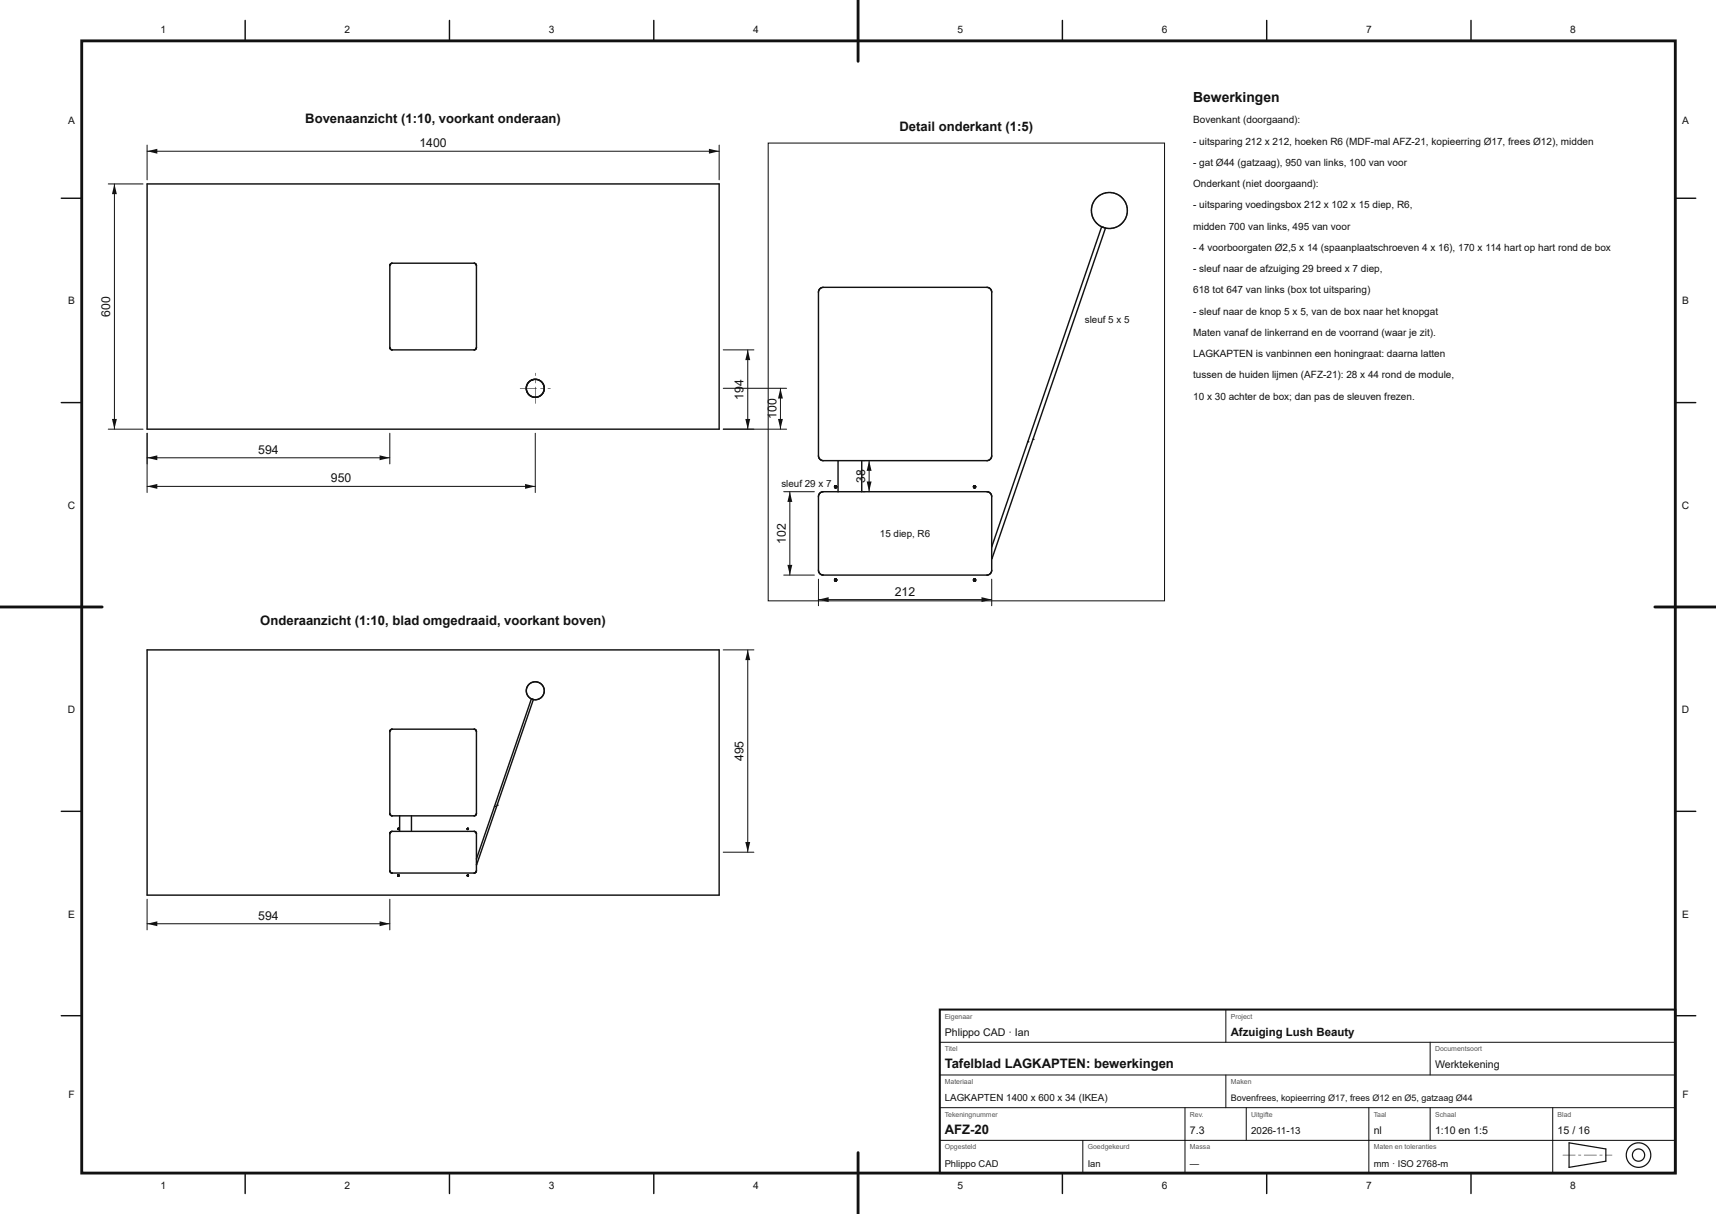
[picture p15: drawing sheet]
<svg xmlns="http://www.w3.org/2000/svg" width="420mm" height="297mm" viewBox="0 0 420 297" stroke-linecap="round" stroke-linejoin="round" font-family="sans-serif">
<defs><g id="words">
<text font-size="3.4" fill="#111" x="292" y="25">Bewerkingen</text>
<g font-size="3.2" fill="#111">
<text x="74.7" y="30">Bovenaanzicht (1:10, voorkant onderaan)</text>
<text x="220.1" y="32">Detail onderkant (1:5)</text>
<text x="63.7" y="153">Onderaanzicht (1:10, blad omgedraaid, voorkant boven)</text>
<text x="231.2" y="261.4">Tafelblad LAGKAPTEN: bewerkingen</text>
<text x="231.2" y="277.4">AFZ-20</text>
</g>
<g font-size="3" fill="#111">
<text x="102.7" y="36">1400</text>
<text x="27" y="77.5" transform="rotate(-90 27 77.5)">600</text>
<text x="182" y="94.5" transform="rotate(-90 182 94.5)">4</text>
<text x="182" y="97.8" transform="rotate(-90 182 97.8)">19</text>
<text x="190" y="102.5" transform="rotate(-90 190 102.5)">100</text>
<text x="63.2" y="111">594</text>
<text x="81" y="118">950</text>
<text x="211.7" y="118.2" transform="rotate(-90 211.7 118.2)">38</text>
<text x="192.3" y="133" transform="rotate(-90 192.3 133)">102</text>
<text x="219" y="145.7">212</text>
<text x="182" y="186.3" transform="rotate(-90 182 186.3)">495</text>
<text x="63.2" y="225">594</text>
</g>
<text font-size="2.8" fill="#111" x="301.2" y="253.4">Afzuiging Lush Beauty</text>
<g font-size="2.6" fill="#111">
<text x="231.2" y="253.4">Phlippo CAD · Ian</text>
<text x="351.2" y="261.4">Werktekening</text>
<text x="291.2" y="277.4">7.3</text>
<text x="336.2" y="277.4">nl</text>
<text x="351.2" y="277.4">1:10 en 1:5</text>
<text x="381.2" y="277.4">15 / 16</text>
</g>
<g font-size="2.5" fill="#111">
<text x="39.3" y="8">1</text>
<text x="84.3" y="8">2</text>
<text x="134.3" y="8">3</text>
<text x="184.3" y="8">4</text>
<text x="234.3" y="8">5</text>
<text x="284.3" y="8">6</text>
<text x="334.3" y="8">7</text>
<text x="384.3" y="8">8</text>
<text x="16.7" y="30.2">A</text>
<text x="411.7" y="30.2">A</text>
<text x="16.7" y="74.5">B</text>
<text x="411.7" y="74.5">B</text>
<text x="16.6" y="124.5">C</text>
<text x="411.6" y="124.5">C</text>
<text x="16.6" y="174.5">D</text>
<text x="411.6" y="174.5">D</text>
<text x="16.7" y="224.5">E</text>
<text x="411.7" y="224.5">E</text>
<text x="16.7" y="268.7">F</text>
<text x="411.7" y="268.7">F</text>
<text x="39.3" y="291">1</text>
<text x="84.3" y="291">2</text>
<text x="134.3" y="291">3</text>
<text x="184.3" y="291">4</text>
<text x="234.3" y="291">5</text>
<text x="284.3" y="291">6</text>
<text x="334.3" y="291">7</text>
<text x="384.3" y="291">8</text>
</g>
<g font-size="2.4" fill="#111">
<text x="292" y="30.2">Bovenkant (doorgaand):</text>
<text x="292" y="35.4">- uitsparing 212 x 212, hoeken R6 (MDF-mal AFZ-21, kopieerring Ø17, frees Ø12), midden</text>
<text x="292" y="40.6">- gat Ø44 (gatzaag), 950 van links, 100 van voor</text>
<text x="292" y="45.8">Onderkant (niet doorgaand):</text>
<text x="292" y="51">- uitsparing voedingsbox 212 x 102 x 15 diep, R6,</text>
<text x="292" y="56.2">midden 700 van links, 495 van voor</text>
<text x="292" y="61.4">- 4 voorboorgaten Ø2,5 x 14 (spaanplaatschroeven 4 x 16), 170 x 114 hart op hart rond de box</text>
<text x="292" y="66.6">- sleuf naar de afzuiging 29 breed x 7 diep,</text>
<text x="292" y="71.8">618 tot 647 van links (box tot uitsparing)</text>
<text x="292" y="77">- sleuf naar de knop 5 x 5, van de box naar het knopgat</text>
<text x="265.5" y="79">sleuf 5 x 5</text>
<text x="292" y="82.2">Maten vanaf de linkerrand en de voorrand (waar je zit).</text>
<text x="292" y="87.4">LAGKAPTEN is vanbinnen een honingraat: daarna latten</text>
<text x="292" y="92.6">tussen de huiden lijmen (AFZ-21): 28 x 44 rond de module,</text>
<text x="292" y="97.8">10 x 30 achter de box; dan pas de sleuven frezen.</text>
<text x="191.2" y="119.1">sleuf 29 x 7</text>
<text x="215.4" y="131.5">15 diep, R6</text>
<text x="231.2" y="269.4">LAGKAPTEN 1400 x 600 x 34 (IKEA)</text>
<text x="306.2" y="277.4">2026-11-13</text>
</g>
<g font-size="2.3" fill="#111">
<text x="231.2" y="285.4">Phlippo CAD</text>
<text x="266.2" y="285.4">Ian</text>
<text x="291.2" y="285.4">—</text>
<text x="336.2" y="285.4">mm · ISO 2768-m</text>
</g>
<text font-size="2.2" fill="#111" x="301.2" y="269.4">Bovenfrees, kopieerring Ø17, frees Ø12 en Ø5, gatzaag Ø44</text>
<g font-size="1.7" fill="#555">
<text x="231.2" y="249.2">Eigenaar</text>
<text x="301.2" y="249.2">Project</text>
<text x="231.2" y="257.2">Titel</text>
<text x="351.2" y="257.2">Documentsoort</text>
<text x="231.2" y="265.2">Materiaal</text>
<text x="301.2" y="265.2">Maken</text>
<text x="231.2" y="273.2">Tekeningnummer</text>
<text x="291.2" y="273.2">Rev.</text>
<text x="306.2" y="273.2">Uitgifte</text>
<text x="336.2" y="273.2">Taal</text>
<text x="351.2" y="273.2">Schaal</text>
<text x="381.2" y="273.2">Blad</text>
<text x="231.2" y="281.2">Opgesteld</text>
<text x="266.2" y="281.2">Goedgekeurd</text>
<text x="291.2" y="281.2">Massa</text>
<text x="336.2" y="281.2">Maten en toleranties</text>
</g>
</g></defs>
<g fill="none" stroke="#111" stroke-width=".35">
<path d="M36 45h140v60h-140zM95.7 64.5l-.3 .4v20.2l.2 .4 .3 .1h20.2l.4-.2 .1-.3v-20.2l-.3-.4M95.7 64.5h20.6M95.7 64.5h.1M116.3 64.5h.1"/>
<circle cx="131" cy="95" r="2.2"/>
</g>
<circle cx="130.2" cy="93" r=".17" fill="#111"/>
<circle cx="131" cy="95" r="2.2" fill="none" stroke="#111" stroke-width=".35"/>
<g fill="#111">
<path d="M127.3 95h4.1zM132.3 95h.9zM134.1 95h.7z"/>
<path d="M131 94.7v4.1zM131 92.9v.9zM131 91.3v.7z"/>
</g>
<path d="M36 35.5v8.5M36 37h140M176 35.5v8.5" fill="none" stroke="#111" stroke-width=".24"/>
<g fill="#111">
<path d="M36 37l2.5-.6v1.2z"/>
<path d="M173.5 36.4l2.5 .6-2.5 .6z"/>
</g>
<path d="M26.5 45h8.5M28 45v60M26.5 105h8.5" fill="none" stroke="#111" stroke-width=".24"/>
<g fill="#111">
<path d="M27.4 102.5h1.2l-.6 2.5z"/>
<path d="M28 45l.6 2.5h-1.2z"/>
</g>
<path d="M36 106v7.5M36 112h59.4M95.4 106v7.5" fill="none" stroke="#111" stroke-width=".24"/>
<g fill="#111">
<path d="M36 112l2.5-.6v1.2z"/>
<path d="M92.9 111.4l2.5 .6-2.5 .6z"/>
</g>
<path d="M36 106v14.5M36 119h95M131 106v14.5" fill="none" stroke="#111" stroke-width=".24"/>
<g fill="#111">
<path d="M36 119l2.5-.6v1.2z"/>
<path d="M128.5 118.4l2.5 .6-2.5 .6z"/>
</g>
<path d="M177 85.6h7.5M183 85.6v19.4M177 105h7.5" fill="none" stroke="#111" stroke-width=".24"/>
<g fill="#111">
<path d="M182.4 102.5h1.2l-.6 2.5z"/>
<path d="M183 85.6l.6 2.5h-1.2z"/>
</g>
<path d="M177 95h15.5M191 95v10M177 105h15.5" fill="none" stroke="#111" stroke-width=".24"/>
<g fill="#111">
<path d="M190.4 102.5h1.2l-.6 2.5z"/>
<path d="M191 95l.6 2.5h-1.2z"/>
</g>
<g fill="none" stroke="#111" stroke-width=".35">
<path d="M36 159h140v60h-140zM95.7 178.5l-.3 .4v20.2l.3 .4M95.7 178.5h.1M95.7 178.5h20.6M116.3 178.5h.1M116.3 178.5l.3 .4v20.2l-.3 .4M130 171l-13.4 39.1M130 171h.1M130.4 171.1a2.2 2.2 0 0 0 2.7-2.6 2.2 2.2 0 0 0-3.6-1.2 2.2 2.2 0 0 0 .7 3.7l.2 .1M130.5 171.1l-13.9 40.5M95.7 199.5h.1M95.7 199.5h20.6"/>
<path d="M97.8 199.6v3.8M100.7 199.6v3.8M116.3 199.5h.1M95.4 203.8v9.3l.3 .4M95.4 203.8h.1M95.7 213.5h.1M95.7 203.5l-.3 .3M95.7 203.5h20.6M95.7 213.5h20.6M95.7 203.5h.1M97.4 214.3h.2M97.4 202.9h.1"/>
<path d="M97.4 214.1h.2M97.4 214.3l.1-.2v.2M97.4 202.7h.1M97.5 202.7h.1M97.6 202.7v.1M97.6 202.7l-.2 .2M97.6 202.7h.1M97.6 202.9h.1M97.6 214.1h.1M97.6 214.3h.1M97.6 214.1v.1M97.6 202.8h.1"/>
<path d="M97.6 202.8h-.2M114.4 202.8h.1M114.4 202.7v.1M114.4 214.1h.1M114.4 214.3h.1M114.4 202.9h.1M114.4 214.1l.2 .2h-.2M114.4 214.1v.1l.2 .1M114.5 214.1l.1 .1M114.6 202.9h.1M114.6 202.7h-.2M114.6 202.7h.1"/>
<path d="M114.6 202.7v.2M114.6 202.8h-.2M116.3 203.5h.1M116.3 203.5l.2 .3M116.3 213.5h.1M116.5 203.8h.1M116.6 203.8v9.3l-.3 .4M116.6 211.6h.1"/>
</g>
<circle cx="130.2" cy="171" r=".17" fill="#111"/>
<path d="M114.5 214.3h.1" fill="none" stroke="#111" stroke-width=".35"/>
<g fill="#111">
<circle cx="121.6" cy="197" r=".17"/>
<circle cx="121" cy="197.3" r=".17"/>
</g>
<path d="M36 220v7.5M95.4 220v7.5M36 226h59.4" fill="none" stroke="#111" stroke-width=".24"/>
<g fill="#111">
<path d="M36 226l2.5-.6v1.2z"/>
<path d="M92.9 225.4l2.5 .6-2.5 .6z"/>
</g>
<path d="M177 159h7.5M183 159v49.5M177 208.5h7.5" fill="none" stroke="#111" stroke-width=".24"/>
<g fill="#111">
<path d="M183 159l.6 2.5h-1.2z"/>
<path d="M182.4 206h1.2l-.6 2.5z"/>
</g>
<g fill="none" stroke="#111" stroke-width=".35">
<path d="M269.6 55.5l-26.9 78.3M269.6 55.5h.1M270.2 55.7l.4 .1M270.3 55.8a4.4 4.4 0 0 1-2.2-7.2 4.4 4.4 0 0 1 7.4 1.1 4.4 4.4 0 0 1-4.2 6.2l-.7-.1M270.5 55.8l-27.8 80.8v2.9a1.19 1.19 0 0 1-1.2 1.2h-40a1.19 1.19 0 0 1-1.2-1.2v-18a1.19 1.19 0 0 1 1.2-1.2h3.6v-7.6M204.3 119.2h.1M204.3 119h.1M204.3 119.2l.1 .1M204.3 118.9h.1M204.4 118.9l-.1 .1M204.4 119.3h.1M204.4 118.9h.1"/>
<path d="M204.6 118.9h.1M204.6 119.3h.1M204.6 118.9l.1 .1M204.7 119h.1M204.7 119.2h.1M210.8 112.7h-9.3a1.19 1.19 0 0 1-1.2-1.2v-40a1.19 1.19 0 0 1 1.2-1.2h40a1.19 1.19 0 0 1 1.2 1.2v40a1.19 1.19 0 0 1-1.2 1.2h-30.6v7.6h30.6a1.19 1.19 0 0 1 1.2 1.2v15.1M238.3 119.2h.1M238.3 119h.1M238.3 119.2l.1 .1M238.3 118.9l-.1 .2 .2 .2M238.3 118.9h.1M238.4 119.3h.1"/>
<path d="M238.4 118.9h.1M238.4 118.8h.1M238.4 118.8l-.1 .2M238.5 118.8l.2 .2v.3M238.6 118.9l.1 .1M238.7 119.3h.1M238.7 119.2l-.3 .1M238.7 119h.1M238.7 119.2h.1M205.2 120.3h5.6M204.3 142h.1M204.3 141.8h.1"/>
<path d="M204.3 142l.1 .1M204.4 141.7l-.1 .1M204.4 142.1h.1M204.4 141.7h.1M204.6 141.7h.1M204.6 142.1h.1M204.6 141.7l.1 .1M204.7 141.7l-.1 .4M204.7 141.7h-.4v.4M204.7 142l-.4 .1M204.7 141.8h.1M204.7 142h.1"/>
<path d="M238.2 141.9l.1 .2M238.2 141.8v.1M238.3 142h.1M238.3 141.8h.1M238.3 142l.1 .1M238.3 142.1h.1M238.3 141.7l-.1 .1M238.4 141.7l-.1 .1M238.4 142.1h.1M238.4 141.7h.1M238.4 141.6h.1M238.4 141.6v.1"/>
<path d="M238.5 141.6l.1 .1M238.6 141.7h.1M238.6 142.1h.1M238.6 142.1h-.2M238.6 141.7l.1 .1M238.7 141.7h.1M238.7 142.1h.1M238.7 141.7v.1M238.7 142l-.1 .1M238.7 141.8h.1M238.7 142h.1M238.7 141.8v.1"/>
<path d="M238.7 141.9v.2"/>
<circle cx="204.5" cy="119.1" r=".25"/>
</g>
<g fill="#111">
<circle cx="269.9" cy="55.6" r=".17"/>
<circle cx="238.5" cy="142.1" r=".17"/>
<circle cx="252.8" cy="107.5" r=".17"/>
<circle cx="251.5" cy="108.1" r=".17"/>
</g>
<path d="M188 35h97v112h-97z" fill="none" stroke="#111" stroke-width=".25"/>
<path d="M200.3 141.7v6.5M200.3 146.7h42.4M242.7 141.7v6.5" fill="none" stroke="#111" stroke-width=".24"/>
<g fill="#111">
<path d="M200.3 146.7l2.5-.6v1.2z"/>
<path d="M240.2 146.1l2.5 .6-2.5 .6z"/>
</g>
<path d="M191.8 120.3h7.5M193.3 120.3v20.4M191.8 140.7h7.5" fill="none" stroke="#111" stroke-width=".24"/>
<g fill="#111">
<path d="M192.7 138.2h1.2l-.6 2.5z"/>
<path d="M193.3 120.3l.6 2.5h-1.2z"/>
</g>
<path d="M211.2 112.7h.5M212.7 112.7v7.6M211.2 120.3h.5" fill="none" stroke="#111" stroke-width=".24"/>
<g fill="#111">
<path d="M212.1 117.8h1.2l-.6 2.5z"/>
<path d="M212.7 112.7l.6 2.5h-1.2z"/>
</g>
<path d="M20 10h390v277h-390z" fill="none" stroke="#111" stroke-width=".7" stroke-linecap="butt"/>
<path d="M210 0v15M0 148.5h25M405 148.5h14.9M210 282v15" fill="none" stroke="#111" stroke-width=".7"/>
<g fill="none" stroke="#111" stroke-width=".35">
<path d="M60 5v5M110 5v5M160 5v5M210 5v5M260 5v5M310 5v5M360 5v5M15 48.5h5M410 48.5h5M15 98.5h5M410 98.5h5M15 148.5h5"/>
<path d="M410 148.5h5M15 198.5h5M410 198.5h5M15 248.5h5M410 248.5h5M60 287v5M110 287v5M160 287v5M210 287v5M260 287v5M310 287v5M360 287v5"/>
</g>
<path d="M230 247h180v40h-180z" fill="none" stroke="#111" stroke-width=".5"/>
<g fill="none" stroke="#111" stroke-width=".25">
<path d="M230 255h180M300 247v8M350 255v8M230 279h180M230 271h180M230 263h180M265 279v8M290 271v16M300 263v8M305 271v8M335 271v16M350 271v8"/>
<path d="M380 271v16"/>
</g>
<path d="M384 279.6l9 1.5v3l-9 1.5z" fill="none" stroke="#111" stroke-width=".3"/>
<path d="M382.4 282.5l3.2 .1zM386.2 282.5l.8 .1zM387.6 282.5l3.2 .1zM391.4 282.5l.8 .1zM392.8 282.5l1.8 .1z" fill="#111"/>
<g fill="none" stroke="#111" stroke-width=".3">
<circle cx="401" cy="282.6" r="3"/>
<circle cx="401" cy="282.6" r="1.5"/>
</g>
<use href="#words"/>
</svg>
